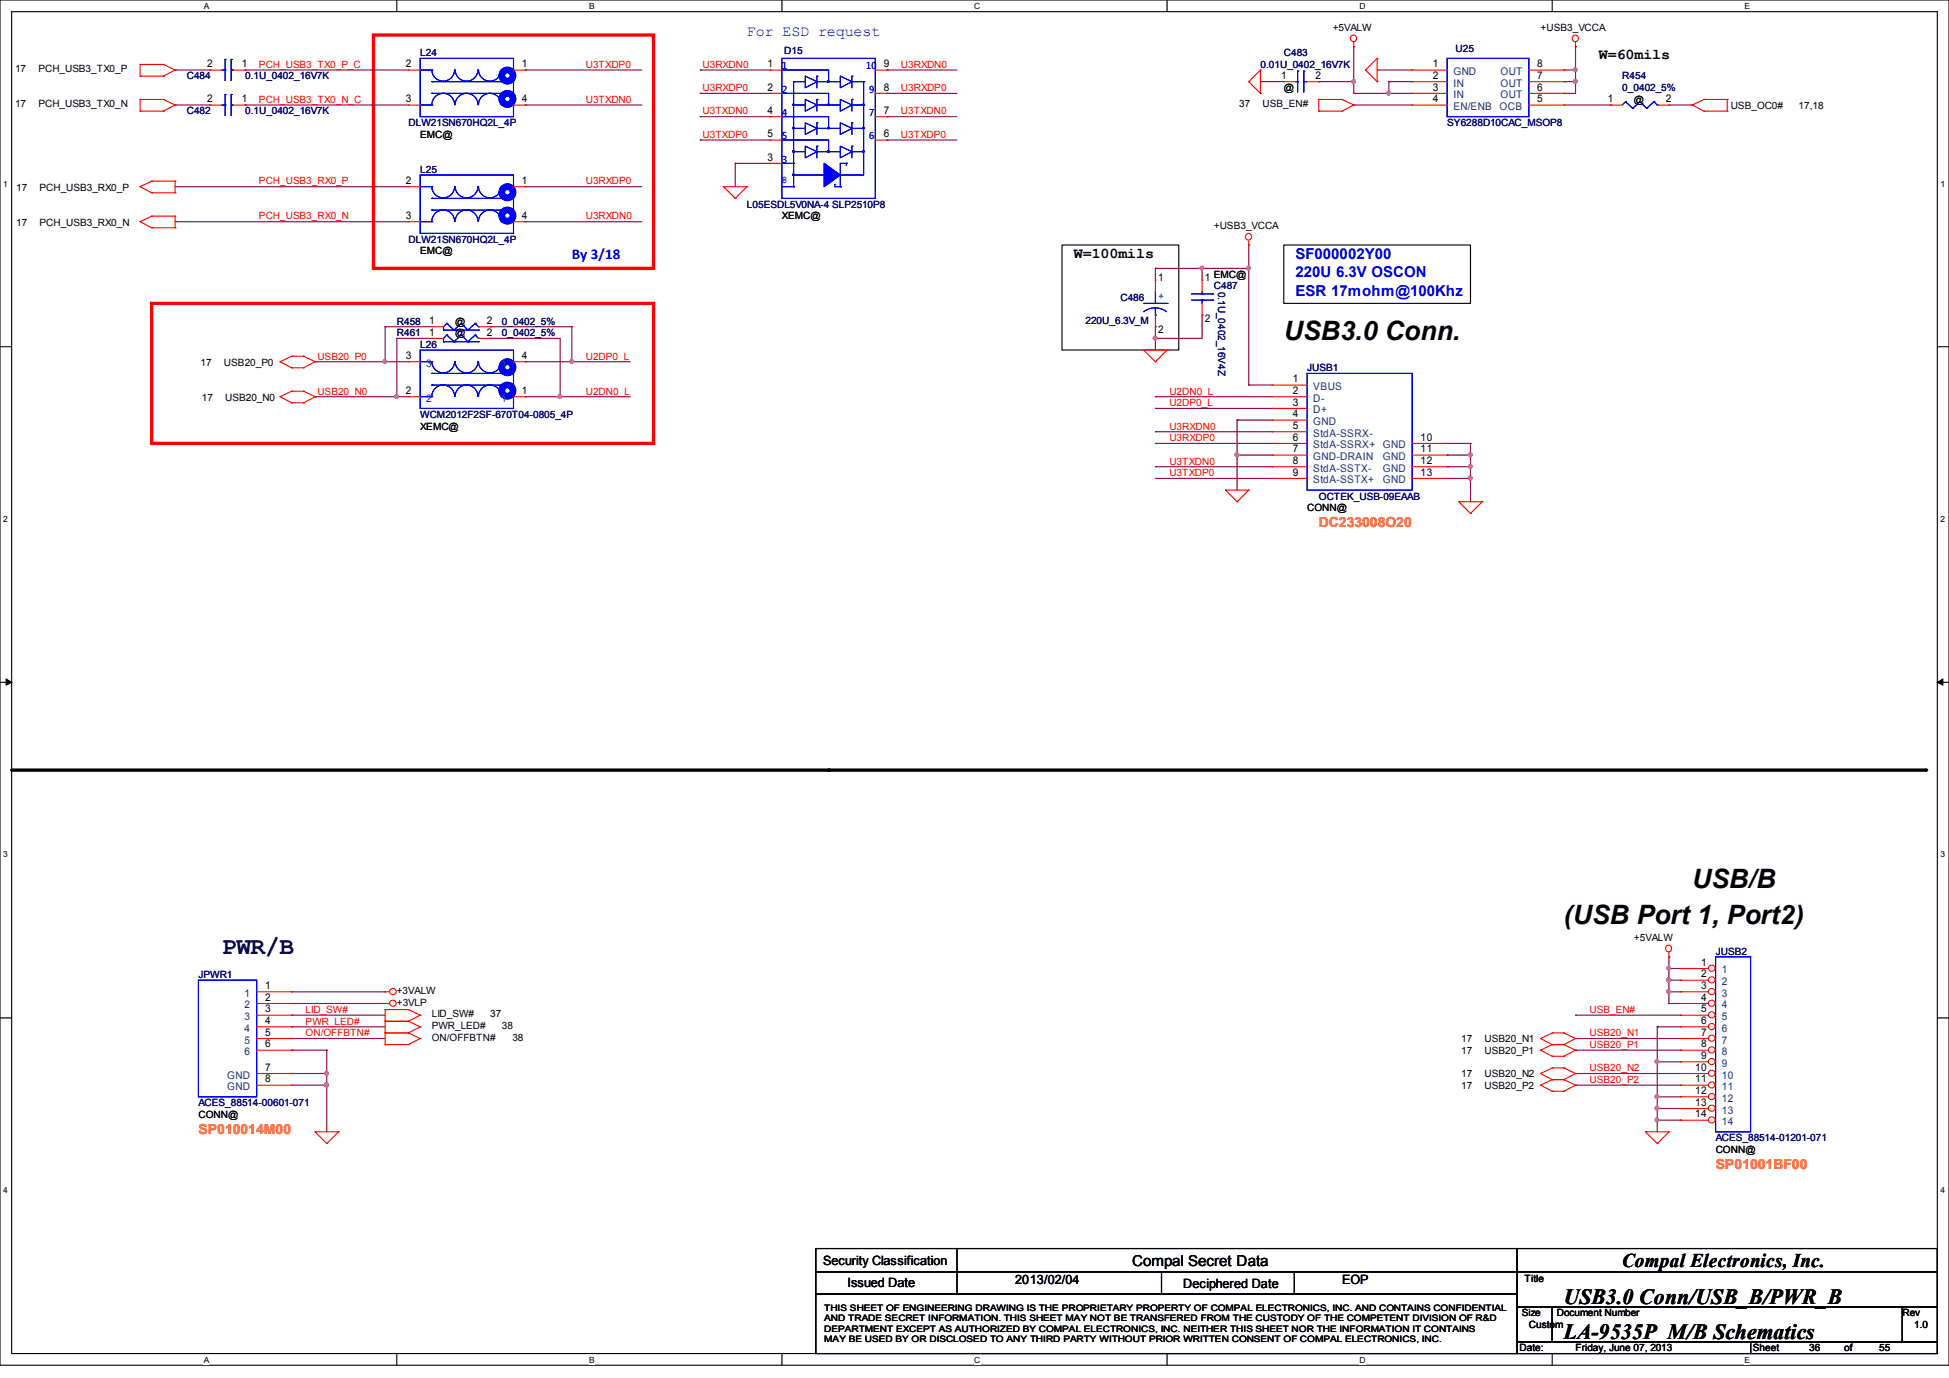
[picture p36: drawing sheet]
<svg xmlns="http://www.w3.org/2000/svg" width="297mm" height="210mm" viewBox="0 0 297 210" stroke-linecap="round" stroke-linejoin="round" font-family="sans-serif">
<defs><g id="words">
<g font-size="4.1">
<text x="195.6" y="51.8">USB3.0 Conn.</text>
<text x="257.8" y="135.4">USB/B</text>
<text x="238.3" y="140.7">(USB Port 1, Port2)</text>
</g>
<text font-size="3.7" fill="#000040" x="33.8" y="145.4">PWR/B</text>
<g font-size="3.3">
<text x="238.3" y="204">LA-9535P M/B Schematics</text>
<text x="238.3" y="198.6">USB3.0 Conn/USB_B/PWR_B</text>
</g>
<text font-size="3" x="247.1" y="193">Compal Electronics, Inc.</text>
<g font-size="2.3" fill="#00f">
<text x="113.8" y="5.5">For ESD request</text>
<text x="87.1" y="39.5">By 3/18</text>
<text x="197.4" y="39.5">SF000002Y00</text>
<text x="197.4" y="42.2">220U 6.3V OSCON</text>
<text x="197.4" y="45">ESR 17mohm@100Khz</text>
</g>
<g font-size="2.3">
<text x="243.6" y="9.1">W=60mils</text>
<text x="163.6" y="39.3">W=100mils</text>
<text x="172.5" y="193">Compal Secret Data</text>
</g>
<g font-size="2.1" fill="#ff8000">
<text x="200.9" y="80.3">DC233008O20</text>
<text x="30.2" y="172.7">SP010014M00</text>
<text x="261.4" y="178.1">SP01001BF00</text>
</g>
<g font-size="1.9">
<text x="125.4" y="192.7">Security Classification</text>
<text x="129.1" y="196.1">Issued Date</text>
<text x="154.7" y="195.6">2013/02/04</text>
<text x="180.2" y="196.3">Deciphered Date</text>
<text x="204.5" y="195.6">EOP</text>
</g>
<g font-size="1.6">
<text x="31.6" y="10.2">2</text>
<text x="36.8" y="10.2">1</text>
<text x="61.8" y="10.2">2</text>
<text x="79.5" y="10.2">1</text>
<text x="116.9" y="10.2">1</text>
<text x="134.6" y="10.2">9</text>
<text x="218.3" y="10.2">1</text>
<text x="234.2" y="10.2">8</text>
<text x="31.6" y="15.6">2</text>
<text x="36.8" y="15.6">1</text>
<text x="61.8" y="15.6">3</text>
<text x="79.5" y="15.6">4</text>
<text x="116.9" y="17.4">4</text>
<text x="116.9" y="13.8">2</text>
<text x="134.6" y="17.4">7</text>
<text x="134.6" y="13.8">8</text>
<text x="195.2" y="12">1</text>
<text x="200.4" y="12">2</text>
<text x="218.3" y="12">2</text>
<text x="218.3" y="13.8">3</text>
<text x="218.3" y="15.6">4</text>
<text x="234.2" y="15.6">5</text>
<text x="234.2" y="13.8">6</text>
<text x="234.2" y="12">7</text>
<text x="245" y="15.6">1</text>
<text x="253.8" y="15.6">2</text>
<text x="116.9" y="20.9">5</text>
<text x="134.6" y="20.9">6</text>
<text x="61.8" y="28">2</text>
<text x="79.5" y="28">1</text>
<text x="116.9" y="24.5">3</text>
<text x="61.8" y="33.4">3</text>
<text x="79.5" y="33.4">4</text>
<text x="176.5" y="42.8">1</text>
<text x="183.6" y="42.8">1</text>
<text x="65.4" y="49.4">1</text>
<text x="65.4" y="51.1">1</text>
<text x="74.2" y="49.4">2</text>
<text x="74.2" y="51.1">2</text>
<text x="176.5" y="50.8">2</text>
<text x="183.6" y="49">2</text>
<text x="61.8" y="54.7">3</text>
<text x="79.5" y="54.7">4</text>
<text x="196.9" y="58.3">1</text>
<text x="61.8" y="60">2</text>
<text x="79.5" y="60">1</text>
<text x="196.9" y="60">2</text>
<text x="196.9" y="61.8">3</text>
<text x="196.9" y="63.6">4</text>
<text x="196.9" y="65.4">5</text>
<text x="196.9" y="67.1">6</text>
<text x="196.9" y="68.9">7</text>
<text x="196.9" y="70.7">8</text>
<text x="216.4" y="67.1">10</text>
<text x="216.4" y="68.9">11</text>
<text x="216.4" y="70.7">12</text>
<text x="196.9" y="72.5">9</text>
<text x="216.4" y="72.5">13</text>
<text x="259.2" y="147.2">1</text>
<text x="259.2" y="148.9">2</text>
<text x="40.4" y="150.7">1</text>
<text x="40.4" y="152.5">2</text>
<text x="40.4" y="154.3">3</text>
<text x="259.2" y="150.7">3</text>
<text x="259.2" y="152.5">4</text>
<text x="259.2" y="154.3">5</text>
<text x="40.4" y="156">4</text>
<text x="40.4" y="157.8">5</text>
<text x="40.4" y="159.6">6</text>
<text x="259.2" y="156">6</text>
<text x="259.2" y="157.8">7</text>
<text x="259.2" y="159.6">8</text>
<text x="259.2" y="161.4">9</text>
<text x="40.4" y="164.9">8</text>
<text x="40.4" y="163.2">7</text>
<text x="258.3" y="163.2">10</text>
<text x="258.3" y="164.9">11</text>
<text x="258.3" y="166.7">12</text>
<text x="258.3" y="168.5">13</text>
<text x="258.3" y="170.3">14</text>
</g>
<g font-size="1.6" fill="#004080">
<text x="221.4" y="11.4">GND</text>
<text x="228.6" y="11.4">OUT</text>
<text x="221.4" y="13.2">IN</text>
<text x="221.4" y="15">IN</text>
<text x="221.4" y="16.8">EN/ENB</text>
<text x="228.4" y="16.8">OCB</text>
<text x="228.6" y="15">OUT</text>
<text x="228.6" y="13.2">OUT</text>
<text x="64.9" y="55.9">3</text>
<text x="76.4" y="55.9">4</text>
<text x="200.1" y="59.4">VBUS</text>
<text x="64.9" y="61.2">2</text>
<text x="76.4" y="61.2">1</text>
<text x="200.1" y="61.2">D-</text>
<text x="200.1" y="63">D+</text>
<text x="200.1" y="64.8">GND</text>
<text x="200.1" y="66.5">StdA-SSRX-</text>
<text x="200.1" y="68.3">StdA-SSRX+</text>
<text x="200.1" y="70.1">GND-DRAIN</text>
<text x="200.1" y="71.9">StdA-SSTX-</text>
<text x="210.7" y="68.3">GND</text>
<text x="210.7" y="70.1">GND</text>
<text x="210.7" y="71.9">GND</text>
<text x="200.1" y="73.7">StdA-SSTX+</text>
<text x="210.7" y="73.7">GND</text>
<text x="262.3" y="148.3">1</text>
<text x="37.3" y="151.9">1</text>
<text x="37.3" y="153.7">2</text>
<text x="37.3" y="155.4">3</text>
<text x="262.3" y="150.1">2</text>
<text x="262.3" y="151.9">3</text>
<text x="262.3" y="153.7">4</text>
<text x="262.3" y="155.4">5</text>
<text x="37.3" y="157.2">4</text>
<text x="37.3" y="159">5</text>
<text x="37.3" y="160.8">6</text>
<text x="262.3" y="157.2">6</text>
<text x="262.3" y="159">7</text>
<text x="262.3" y="160.8">8</text>
<text x="34.6" y="166.1">GND</text>
<text x="34.6" y="164.3">GND</text>
<text x="262.3" y="162.6">9</text>
<text x="262.3" y="164.3">10</text>
<text x="262.3" y="166.1">11</text>
<text x="262.3" y="167.9">12</text>
<text x="262.3" y="169.7">13</text>
<text x="262.3" y="171.5">14</text>
</g>
<g font-size="1.5">
<text x="203" y="4.7">+5VALW</text>
<text x="234.7" y="4.7">+USB3_VCCA</text>
<text x="2.3" y="11">17</text>
<text x="5.8" y="11">PCH_USB3_TX0_P</text>
<text x="2.3" y="16.3">17</text>
<text x="5.8" y="16.3">PCH_USB3_TX0_N</text>
<text x="188.8" y="16.3">37</text>
<text x="192.4" y="16.3">USB_EN#</text>
<text x="195.6" y="13.9">@</text>
<text x="248.9" y="15.7">@</text>
<text x="263.7" y="16.6">USB_OC0#</text>
<text x="274" y="16.6">17,18</text>
<text x="64" y="21">EMC@</text>
<text x="2.5" y="29">17</text>
<text x="6" y="29">PCH_USB3_RX0_P</text>
<text x="2.5" y="34.4">17</text>
<text x="6" y="34.4">PCH_USB3_RX0_N</text>
<text x="119.1" y="33.4">XEMC@</text>
<text x="184.9" y="34.9">+USB3_VCCA</text>
<text x="64" y="38.8">EMC@</text>
<text x="184.9" y="42.3">EMC@</text>
<text x="69.3" y="49.4">@</text>
<text x="69.3" y="51.2">@</text>
<text x="30.6" y="55.7">17</text>
<text x="34.1" y="55.7">USB20_P0</text>
<text x="30.7" y="61">17</text>
<text x="34.3" y="61">USB20_N0</text>
<text x="64" y="65.4">XEMC@</text>
<text x="199.1" y="77.9">CONN@</text>
<text x="248.9" y="143.3">+5VALW</text>
<text x="60.5" y="151.5">+3VALW</text>
<text x="60.5" y="153.2">+3VLP</text>
<text x="65.8" y="155">LID_SW#</text>
<text x="74.7" y="155">37</text>
<text x="65.8" y="158.6">ON/OFFBTN#</text>
<text x="65.8" y="156.8">PWR_LED#</text>
<text x="76.5" y="156.8">38</text>
<text x="78.1" y="158.6">38</text>
<text x="222.6" y="158.8">17</text>
<text x="222.6" y="160.6">17</text>
<text x="226.2" y="158.8">USB20_N1</text>
<text x="226.2" y="160.6">USB20_P1</text>
<text x="222.6" y="165.9">17</text>
<text x="222.6" y="164.2">17</text>
<text x="226.2" y="165.9">USB20_P2</text>
<text x="226.2" y="164.2">USB20_N2</text>
<text x="30.2" y="170.3">CONN@</text>
<text x="261.4" y="175.7">CONN@</text>
<text x="232.3" y="195.4">Title</text>
<text x="231.8" y="200.6">Size</text>
<text x="232.9" y="202.4">Custom</text>
<text x="237.2" y="200.6">Document Number</text>
<text x="289.8" y="200.6">Rev</text>
<text x="291.6" y="202.4">1.0</text>
<text x="231.5" y="205.9">Date:</text>
<text x="240" y="205.9">Friday, June 07, 2013</text>
<text x="267.1" y="205.9">Sheet</text>
<text x="275.6" y="205.9">36</text>
<text x="280.9" y="205.9">of</text>
<text x="286.3" y="205.9">55</text>
</g>
<g font-size="1.5" fill="#f00">
<text x="39.5" y="10.3">PCH_USB3_TX0_P_C</text>
<text x="89.2" y="10.3">U3TXDP0</text>
<text x="107" y="10.3">U3RXDN0</text>
<text x="137.3" y="10.3">U3RXDN0</text>
<text x="39.5" y="15.7">PCH_USB3_TX0_N_C</text>
<text x="89.2" y="15.7">U3TXDN0</text>
<text x="107" y="13.9">U3RXDP0</text>
<text x="107" y="17.4">U3TXDN0</text>
<text x="137.3" y="13.9">U3RXDP0</text>
<text x="137.3" y="17.4">U3TXDN0</text>
<text x="107" y="21">U3TXDP0</text>
<text x="137.3" y="21">U3TXDP0</text>
<text x="39.5" y="28.1">PCH_USB3_RX0_P</text>
<text x="89.2" y="28.1">U3RXDP0</text>
<text x="39.5" y="33.4">PCH_USB3_RX0_N</text>
<text x="89.2" y="33.4">U3RXDN0</text>
<text x="48.3" y="54.8">USB20_P0</text>
<text x="89.2" y="54.8">U2DP0_L</text>
<text x="48.3" y="60.1">USB20_N0</text>
<text x="89.2" y="60.1">U2DN0_L</text>
<text x="178.1" y="60.1">U2DN0_L</text>
<text x="178.1" y="61.9">U2DP0_L</text>
<text x="178.1" y="65.4">U3RXDN0</text>
<text x="178.1" y="70.8">U3TXDN0</text>
<text x="178.1" y="67.2">U3RXDP0</text>
<text x="178.1" y="72.6">U3TXDP0</text>
<text x="46.6" y="154.3">LID_SW#</text>
<text x="242.2" y="154.3">USB_EN#</text>
<text x="46.6" y="157.9">ON/OFFBTN#</text>
<text x="46.6" y="156.1">PWR_LED#</text>
<text x="242.2" y="157.9">USB20_N1</text>
<text x="242.2" y="159.7">USB20_P1</text>
<text x="242.2" y="165">USB20_P2</text>
<text x="242.2" y="163.2">USB20_N2</text>
</g>
<g font-size="1.5" fill="#000080">
<text x="64" y="8.6">L24</text>
<text x="119.5" y="8.2">D15</text>
<text x="192" y="10.3">0.01U_0402_16V7K</text>
<text x="195.6" y="8.6">C483</text>
<text x="221.8" y="7.9">U25</text>
<text x="28.4" y="17.4">C482</text>
<text x="28.4" y="12.1">C484</text>
<text x="37.3" y="17.4">0.1U_0402_16V7K</text>
<text x="37.3" y="12.1">0.1U_0402_16V7K</text>
<text x="247.2" y="12.1">R454</text>
<text x="247.2" y="13.9">0_0402_5%</text>
<text x="62.2" y="19.2">DLW21SN670HQ2L_4P</text>
<text x="220.5" y="19.2">SY6288D10CAC_MSOP8</text>
<text x="64" y="26.3">L25</text>
<text x="113.8" y="31.7">L05ESDL5V0NA-4 SLP2510P8</text>
<text x="62.2" y="37">DLW21SN670HQ2L_4P</text>
<text x="170.7" y="45.9">C486</text>
<text x="184.9" y="44.1">C487</text>
<text x="185.6" y="44.5" transform="rotate(90 185.6 44.5)">0.1U_0402_16V4Z</text>
<text x="60.5" y="49.4">R458</text>
<text x="60.5" y="51.2">R461</text>
<text x="64" y="53">L26</text>
<text x="76.5" y="49.4">0_0402_5%</text>
<text x="76.5" y="51.2">0_0402_5%</text>
<text x="165.4" y="49.4">220U_6.3V_M</text>
<text x="199.1" y="56.6">JUSB1</text>
<text x="64" y="63.7">WCM2012F2SF-670T04-0805_4P</text>
<text x="200.9" y="76.1">OCTEK_USB-09EAAB</text>
<text x="30.2" y="149">JPWR1</text>
<text x="261.4" y="145.5">JUSB2</text>
<text x="30.2" y="168.6">ACES_88514-00601-071</text>
<text x="261.4" y="173.9">ACES_88514-01201-071</text>
</g>
<g font-size="1.5" fill="#00f">
<text x="119.1" y="10.6">1</text>
<text x="132" y="10.6">10</text>
<text x="119.1" y="17.7">4</text>
<text x="119.1" y="14.1">2</text>
<text x="132.4" y="17.7">7</text>
<text x="132.4" y="14.1">9</text>
<text x="119.1" y="21.3">5</text>
<text x="132.4" y="21.3">6</text>
<text x="119.1" y="27.9">8</text>
<text x="119.1" y="24.8">3</text>
<text x="176.5" y="45.6">+</text>
</g>
<g font-size="1.4">
<text x="125.6" y="199.7">THIS SHEET OF ENGINEERING DRAWING IS THE PROPRIETARY PROPERTY OF COMPAL ELECTRONICS, INC. AND CONTAINS CONFIDENTIAL</text>
<text x="125.6" y="201.3">AND TRADE SECRET INFORMATION. THIS SHEET MAY NOT BE TRANSFERED FROM THE CUSTODY OF THE COMPETENT DIVISION OF R&amp;D</text>
<text x="125.6" y="202.9">DEPARTMENT EXCEPT AS AUTHORIZED BY COMPAL ELECTRONICS, INC. NEITHER THIS SHEET NOR THE INFORMATION IT CONTAINS</text>
<text x="125.6" y="204.6">MAY BE USED BY OR DISCLOSED TO ANY THIRD PARTY WITHOUT PRIOR WRITTEN CONSENT OF COMPAL ELECTRONICS, INC.</text>
</g>
<g font-size="1.3">
<text x="31.1" y="1.4">A</text>
<text x="89.7" y="1.4">B</text>
<text x="148.4" y="1.4">C</text>
<text x="207.1" y="1.4">D</text>
<text x="265.8" y="1.4">E</text>
<text x=".5" y="28.4">1</text>
<text x="295.7" y="28.4">1</text>
<text x=".5" y="79.5">2</text>
<text x="295.7" y="79.5">2</text>
<text x=".5" y="130.6">3</text>
<text x="295.7" y="130.6">3</text>
<text x=".5" y="181.8">4</text>
<text x="295.7" y="181.8">4</text>
<text x="31.1" y="207.7">A</text>
<text x="89.7" y="207.7">B</text>
<text x="148.4" y="207.7">C</text>
<text x="207.1" y="207.7">D</text>
<text x="265.8" y="207.7">E</text>
</g>
</g></defs>
<path d="M0 0h296.9v208h-296.9zM1.8 1.8h293.3v204.4h-293.3z" fill="none" stroke="#000" stroke-width=".17"/>
<g fill="#fff">
<path d="M31.1 .3h.7v1.4h-.7z"/>
<path d="M31.1 206.5h.7v1.4h-.7z"/>
</g>
<path d="M60.5 0v1.8M60.5 206.2v1.8" fill="none" stroke="#000" stroke-width=".17"/>
<g fill="#fff">
<path d="M89.7 .3h.9v1.4h-.9z"/>
<path d="M89.7 206.5h.9v1.4h-.9z"/>
</g>
<path d="M119.1 0v1.8M119.1 206.2v1.8" fill="none" stroke="#000" stroke-width=".17"/>
<g fill="#fff">
<path d="M148.4 .3h1v1.4h-1z"/>
<path d="M148.4 206.5h1v1.4h-1z"/>
</g>
<path d="M177.8 0v1.8M177.8 206.2v1.8" fill="none" stroke="#000" stroke-width=".17"/>
<g fill="#fff">
<path d="M207.1 .3h.9v1.4h-.9z"/>
<path d="M207.1 206.5h.9v1.4h-.9z"/>
</g>
<path d="M236.5 0v1.8M236.5 206.2v1.8" fill="none" stroke="#000" stroke-width=".17"/>
<g fill="#fff">
<path d="M265.8 .3h.8v1.4h-.8z"/>
<path d="M265.8 206.5h.8v1.4h-.8z"/>
<path d="M.5 27.3h.7v1.4h-.7z"/>
<path d="M295.7 27.3h.6v1.4h-.6z"/>
<path d="M.5 78.3h.7v1.5h-.7z"/>
<path d="M295.7 78.3h.6v1.5h-.6z"/>
</g>
<path d="M0 52.8h1.8M295.1 52.8h1.8" fill="none" stroke="#000" stroke-width=".17"/>
<g fill="#fff">
<path d="M.5 129.5h.7v1.4h-.7z"/>
<path d="M295.7 129.5h.6v1.4h-.6z"/>
</g>
<path d="M0 104h1.8M295.1 104h1.8" fill="none" stroke="#000" stroke-width=".17"/>
<path d="M.9 103.5l.9 .5-.9 .4zM295.1 104l.9-.5v.9z" fill="#000" stroke="#000" stroke-width=".15"/>
<g fill="#fff">
<path d="M.5 180.6h.7v1.4h-.7z"/>
<path d="M295.7 180.6h.6v1.4h-.6z"/>
</g>
<g fill="none" stroke="#000" stroke-width=".17">
<path d="M161.8 37.3h17.8v16h-17.8zM195.6 37.3h28.4v8.9h-28.4zM0 155.1h1.8M295.1 155.1h1.8M124.3 190.2h106.8v3.6h-106.8zM124.3 193.8h106.8v3.4h-106.8zM124.3 197.2h106.8v9h-106.8zM145.8 193.8h.1M145.8 197.2h.1M145.8 190.2v7M177 197.2h.1M177 193.8v3.4"/>
<path d="M197.2 197.2h.1M197.2 193.8v3.4M231.1 190.2h64v3.6h-64zM231.1 193.8h64v5.3h-64zM231.1 199.1h5.4v5.4h-5.4zM236.5 199.1h53.3v5.4h-53.3zM289.8 199.1h5.3v5.4h-5.3zM231.1 204.5h35.6v1.7h-35.6zM266.7 204.5h28.4v1.7h-28.4z"/>
</g>
<path d="M1.8 117.3h291.6" fill="none" stroke="#000" stroke-width=".51"/>
<g fill="#000">
<circle cx="126.2" cy="117.3" r=".25"/>
<circle cx="293.4" cy="117.3" r=".25"/>
</g>
<path d="M56.9 5.3h42.7v35.6h-42.7zM23.1 46.2h76.5v21.4h-76.5z" fill="none" stroke="#f00" stroke-width=".51"/>
<g fill="none" stroke="#800040" stroke-width=".17">
<path d="M26.7 16h.1M26.7 10.7h.1M26.7 16h5.3M26.7 10.7h5.3M37.3 16h.1M37.3 10.7h.1M37.3 16h24.9M37.3 10.7h24.9M80 10.7h.1M80 16h.1M80 16h17.8M80 10.7h17.8"/>
<path d="M106.7 14.2h.1M106.7 10.7h.1M106.7 17.8h.1M106.7 10.7h10.6M106.7 14.2h10.6M106.7 17.8h10.6M135.1 10.7h.1M135.1 14.2h.1M135.1 17.8h.1M135.1 10.7h10.7M135.1 14.2h10.7M135.1 17.8h10.7"/>
<path d="M192 12.4h.1M192 12.4h3.6M200.9 12.4h.1M200.9 12.4h5.3M206.2 7.1h.1M206.2 12.4h.1M206.2 16h.1M206.2 14.2h.1M206.2 16h8.9M206.2 14.2h8.9M206.2 7.1v7.1M209.8 10.7h.1"/>
<path d="M209.8 10.7h5.3M211.6 14.2h.1M211.6 12.4h.1M211.6 12.4h3.5M211.6 12.4v1.8M238.3 14.2h.1M238.3 12.4h.1M238.3 10.7h.1M238.3 16h7.1M238.3 10.7h1.7M238.3 12.4h1.7M240 10.7h.1"/>
<path d="M240 12.4h.1M240 7.1h.1M240 7.1v7.1h-1.7M245.4 16h.1M254.3 16h3.5M257.8 16h.1M26.7 28.4h.1M26.7 33.8h.1M26.7 28.4h35.5M26.7 33.8h35.5M80 28.4h.1M80 33.8h.1"/>
<path d="M80 28.4h17.8M80 33.8h17.8M106.7 21.3h.1M106.7 21.3h10.6M112 24.9h.1M112 24.9h5.3M112 24.9v3.5M135.1 21.3h.1M135.1 21.3h10.7M190.2 37.3h.1M190.2 37.3v21.4M48 55.1h.1"/>
<path d="M48 55.1h14.2M58.7 49.8h.1M58.7 55.1h.1M58.7 49.8h7.1M58.7 49.8v5.3M60.5 51.6h.1M60.5 51.6h5.3M60.5 51.6v8.9M74.7 51.6h.1M74.7 49.8h.1M74.7 51.6h10.6v8.9M74.7 49.8h12.4"/>
<path d="M80 55.1h.1M80 55.1h16M87.1 49.8h.1M87.1 55.1h.1M87.1 49.8v5.3M176 51.6h.1M176 40.9h.1M176 49.8h.1M176 40.9v1.8M176 49.8v3.5M176 40.9h14.2M183.1 48h.1"/>
<path d="M183.1 40.9h.1M183.1 48v3.6h-7.1M183.1 40.9v1.8M190.2 40.9h.1M190.2 58.7h.1M190.2 58.7h3.6M48 60.5h.1M48 60.5h14.2M60.5 60.5h.1M80 60.5h.1M80 60.5h16M85.3 60.5h.1"/>
<path d="M176 60.5h.1M176 62.2h.1M176 72.9h.1M176 71.1h.1M176 67.6h.1M176 65.8h.1M176 60.5h17.8M176 62.2h17.8M176 72.9h17.8M176 71.1h17.8M176 67.6h17.8M176 65.8h17.8"/>
<path d="M188.5 69.3h.1M188.5 64h.1M188.5 69.3h5.3M188.5 64v10.7M188.5 64h5.3M220.5 69.3h.1M220.5 72.9h.1M220.5 71.1h.1M220.5 67.6h.1M220.5 69.3h3.5M220.5 72.9h3.5M220.5 71.1h3.5"/>
<path d="M220.5 67.6h3.5M224 69.3h.1M224 72.9h.1M224 67.6h.1M224 71.1h.1M224 67.6v8.9M44.4 151.1h.1M44.4 154.7h.1M44.4 158.2h.1M44.4 156.5h.1M44.4 152.9h14.3M44.4 151.1h14.3"/>
<path d="M44.4 156.5h14.3M44.4 154.7h14.3M44.4 158.2h14.3M58.7 152.9h.1M240 154.7h.1M240 158.2h.1M240 154.7h16M240 158.2h16M252.5 156.5h.1M252.5 156.5v16M252.5 156.5h3.5M254.3 151.1h.1"/>
<path d="M254.3 152.9h.1M254.3 145.8h.1M254.3 147.6h.1M254.3 149.4h.1M254.3 145.8v7.1M254.3 152.9h1.7M254.3 151.1h1.7M254.3 147.6h1.7M254.3 149.4h1.7M44.4 163.6h.1M44.4 160h.1M44.4 165.4h5.4"/>
<path d="M44.4 163.6h5.4M44.4 160h5.4M49.8 165.4h.1M49.8 160h.1M49.8 160v12.5M240 165.4h.1M240 163.6h.1M240 160h.1M240 165.4h16M240 163.6h16M240 160h16M252.5 161.8h.1"/>
<path d="M252.5 170.7h.1M252.5 167.1h.1M252.5 168.9h.1M252.5 161.8h3.5M252.5 167.1h3.5M252.5 168.9h3.5M252.5 170.7h3.5M256 170.7h.1"/>
</g>
<g fill="#f0f" stroke="#f0f" stroke-width=".17">
<circle cx="240" cy="10.6" r=".3"/>
<circle cx="206.2" cy="12.4" r=".3"/>
<circle cx="240" cy="12.4" r=".3"/>
<circle cx="211.5" cy="14.2" r=".3"/>
<circle cx="188.4" cy="69.3" r=".3"/>
<circle cx="190.2" cy="40.9" r=".3"/>
<circle cx="176" cy="51.5" r=".3"/>
<circle cx="183.1" cy="40.9" r=".3"/>
<circle cx="224" cy="69.3" r=".3"/>
<circle cx="224" cy="72.9" r=".3"/>
<circle cx="224" cy="71.1" r=".3"/>
<circle cx="87.1" cy="55.1" r=".3"/>
<circle cx="58.6" cy="55.1" r=".3"/>
<circle cx="60.4" cy="60.4" r=".3"/>
<circle cx="85.3" cy="60.4" r=".3"/>
<circle cx="254.2" cy="147.5" r=".3"/>
<circle cx="254.2" cy="151.1" r=".3"/>
<circle cx="254.2" cy="149.3" r=".3"/>
<circle cx="252.4" cy="170.6" r=".3"/>
<circle cx="252.4" cy="161.8" r=".3"/>
<circle cx="49.7" cy="165.3" r=".3"/>
<circle cx="49.7" cy="163.5" r=".3"/>
<circle cx="252.4" cy="167.1" r=".3"/>
<circle cx="252.4" cy="168.9" r=".3"/>
</g>
<g fill="none" stroke="#f00" stroke-width=".17">
<path d="M21.3 16.9h.1M21.3 15.2h.1M21.3 11.6h.1M21.3 9.8h.1M21.3 16.9h3.6M21.3 15.2h3.6M21.3 9.8v1.8M21.3 15.2v1.7M21.3 9.8h3.6M21.3 11.6h3.6M24.9 15.2h.1M24.9 16.9h.1"/>
<path d="M24.9 9.8h.1M24.9 11.6h.1M24.9 15.2l1.8 .8M24.9 9.8l1.8 .9M26.7 16h.1M26.7 10.7h.1M26.7 16l-1.8 .9M26.7 10.7l-1.8 .9M190.2 12.4h.1M190.2 12.4l1.8 1.8M192 14.2h.1M192 10.7h.1"/>
<path d="M192 10.7v3.5M192 10.7l-1.8 1.7M200.9 16.9h.1M200.9 15.2h.1M200.9 16.9h3.6M200.9 15.2h3.6M200.9 15.2v1.7M204.5 16.9h.1M204.5 15.2h.1M204.5 15.2l1.7 .8M206.2 16h.1M206.2 7.1h.1"/>
<path d="M206.2 16l-1.7 .9M206.2 6.4v.7M208 10.7h.1M208 10.7l1.8 1.7M209.8 12.4h.1M209.8 8.9h.1M209.8 8.9v3.5M209.8 8.9l-1.8 1.8M240 7.1h.1M240 6.4v.7M257.8 16h.1M257.8 16l1.8 .9"/>
<path d="M259.6 16.9h.1M259.6 15.2h.1M259.6 16.9h3.5M259.6 15.2l-1.8 .8M259.6 15.2h3.5M263.1 15.2h.1M263.1 16.9h.1M263.1 15.2v1.7M21.3 33.8h.1M21.3 28.4h.1M21.3 33.8l1.8 .9M21.3 28.4l1.8 1"/>
<path d="M23.1 32.9h.1M23.1 34.7h.1M23.1 27.6h.1M23.1 29.4h.1M23.1 32.9h3.6M23.1 32.9l-1.8 .9M23.1 34.7h3.6M23.1 27.6h3.6M23.1 27.6l-1.8 .8M23.1 29.4h3.6M26.7 34.7h.1M26.7 32.9h.1"/>
<path d="M26.7 29.4h.1M26.7 27.6h.1M26.7 27.6v1.8M26.7 32.9v1.8M110.2 28.4h.1M110.2 28.4h3.6M110.2 28.4l1.8 1.8M112 30.2h.1M113.8 28.4h.1M113.8 28.4l-1.8 1.8M190.2 37.3h.1M190.2 36.7v.6"/>
<path d="M42.7 55.1h.1M42.7 55.1l1.7 .9M44.4 59.6h.1M44.4 54.3h.1M44.4 56h.1M44.4 59.6l-1.7 .9M44.4 59.6h1.8M44.4 54.3l-1.7 .8M44.4 54.3h1.8M44.4 56h1.8M46.2 59.6h.1M46.2 54.3h.1"/>
<path d="M46.2 56h.1M46.2 59.6l1.8 .9M46.2 54.3l1.8 .8M48 55.1h.1M48 55.1l-1.8 .9M65.8 49.8h.1M65.8 49.8h1.8M72.9 49.8h1.8M74.7 49.8h.1M174.2 53.3h.1M174.2 53.3h3.6M174.2 53.3l1.8 1.8"/>
<path d="M176 55.1h.1M177.8 53.3h.1M177.8 53.3l-1.8 1.8M42.7 60.5h.1M42.7 60.5l1.7 .9M44.4 61.4h.1M44.4 61.4h1.8M46.2 61.4h.1M48 60.5h.1M48 60.5l-1.8 .9M186.7 74.7h.1M186.7 74.7h3.5"/>
<path d="M186.7 74.7l1.8 1.8M188.5 76.5h.1M190.2 74.7h.1M190.2 74.7l-1.7 1.8M222.2 76.5h.1M222.2 76.5h3.6M222.2 76.5l1.8 1.7M224 78.2h.1M225.8 76.5h.1M225.8 76.5l-1.8 1.7M39.1 151.1h5.3M39.1 152.9h5.3"/>
<path d="M39.1 154.7h5.3M39.1 156.5h5.3M39.1 158.2h5.3M44.4 151.1h.1M44.4 152.9h.1M44.4 154.7h.1M44.4 156.5h.1M44.4 158.2h.1M58.7 153.8h.1M58.7 155.6h.1M58.7 157.4h.1M58.7 159.2h.1"/>
<path d="M58.7 151.1h.1M58.7 152.9h.1M58.7 157.4h3.5M58.7 159.2h3.5M58.7 153.8h3.5M58.7 153.8v5.4M58.7 155.6h3.5M58.7 151.1h.7M58.7 152.9h.7M62.2 153.8h.1M62.2 155.6h.1M62.2 157.4h.1"/>
<path d="M62.2 159.2h.1M62.2 153.8l1.8 .9M62.2 157.4l1.8 .8M62.2 155.6l1.8 .9M64 154.7h.1M64 158.2h.1M64 156.5h.1M64 154.7l-1.8 .9M64 158.2l-1.8 1M64 156.5l-1.8 .9M234.7 158.2h.1M234.7 158.2l1.8 1"/>
<path d="M236.5 157.4h.1M236.5 159.2h.1M236.5 157.4l-1.8 .8M236.5 157.4h1.8M236.5 159.2h1.8M236.5 159.2l-1.8 .8M238.3 157.4h.1M238.3 159.2h.1M238.3 157.4l1.7 .8M238.3 159.2l1.7 .8M240 158.2h.1M240 158.2l-1.7 1"/>
<path d="M254.3 145.8h.1M254.3 145.1v.7M39.1 160h5.3M39.1 165.4h5.3M39.1 163.6h5.3M44.4 160h.1M44.4 165.4h.1M44.4 163.6h.1M48 172.5h.1M48 172.5h3.6M48 172.5l1.8 1.7M49.8 174.2h.1"/>
<path d="M51.6 172.5h.1M51.6 172.5l-1.8 1.7M234.7 165.4h.1M234.7 163.6h.1M234.7 160h.1M234.7 165.4l1.8 .9M234.7 163.6l1.8 .9M234.7 160l1.8 1M236.5 164.5h.1M236.5 166.3h.1M236.5 162.7h.1M236.5 161h.1"/>
<path d="M236.5 164.5l-1.8 .9M236.5 164.5h1.8M236.5 166.3h1.8M236.5 162.7l-1.8 .9M236.5 162.7h1.8M236.5 161h1.8M238.3 164.5h.1M238.3 166.3h.1M238.3 162.7h.1M238.3 161h.1M238.3 164.5l1.7 .9M238.3 162.7l1.7 .9"/>
<path d="M240 165.4h.1M240 163.6h.1M240 160h.1M240 165.4l-1.7 .9M240 163.6l-1.7 .9M240 160l-1.7 1M250.7 172.5h.1M250.7 172.5h3.6M250.7 172.5l1.8 1.7M252.5 174.2h.1M254.3 172.5h.1M254.3 172.5l-1.8 1.7"/>
<circle cx="206.2" cy="5.8" r=".49"/>
<circle cx="240" cy="5.8" r=".49"/>
<circle cx="190.2" cy="36.1" r=".49"/>
<circle cx="59.9" cy="151.1" r=".49"/>
<circle cx="59.9" cy="152.9" r=".49"/>
<circle cx="254.2" cy="144.5" r=".49"/>
</g>
<g fill="none" stroke="#00f" stroke-width=".17">
<path d="M64 55.1h1.8M65.8 55.1a1.74 1.74 0 0 0 1.7 1.7 1.74 1.74 0 0 0 1.8-1.7M65.8 55.1h.1M65.8 58.7h.1M65.8 56.9h.1M65.8 58.7h10.7M65.8 56.9h10.7M67.6 50.3h.1M67.6 50.3h5.3M68.1 49.3h.1M68.1 49.3l-.5 .5v.5M68.1 49.3l1.1 1"/>
<path d="M69.2 50.3h.1M69.3 55.1a1.74 1.74 0 0 0 1.8 1.7 1.74 1.74 0 0 0 1.7-1.7M70.3 49.3h.1M70.3 49.3l-1.1 1M70.3 49.3l1 1M71.3 50.3h.1M72.4 49.3h.1M72.4 49.3l-1.1 1M72.4 49.3l.5 .5M72.9 49.8h.1M72.9 50.3h.1M72.9 55.1a1.74 1.74 0 0 0 1.7 1.7 1.74 1.74 0 0 0 1.8-1.7"/>
<path d="M76.5 55.1h.1M76.5 55.1h1.7M64 60.5h1.8M65.8 60.5h.1M65.8 60.4a1.74 1.74 0 0 1 1.7-1.7 1.74 1.74 0 0 1 1.8 1.7M69.3 60.4a1.74 1.74 0 0 1 1.8-1.7 1.74 1.74 0 0 1 1.7 1.7M72.9 60.4a1.74 1.74 0 0 1 1.7-1.7 1.74 1.74 0 0 1 1.8 1.7M76.5 60.5h.1M76.5 60.5h1.7M30.2 149.4h8.9v17.7h-8.9z"/>
</g>
<g fill="#fff" stroke="#00f" stroke-width="1">
<circle cx="77.3" cy="59.5" r=".85"/>
<circle cx="77.3" cy="56" r=".85"/>
</g>
<g fill="none" stroke="#00f" stroke-width=".17">
<path d="M64 53.3h14.2v8.9h-14.2zM64 55.1h1.8M65.8 55.1a1.74 1.74 0 0 0 1.7 1.7 1.74 1.74 0 0 0 1.8-1.7M65.8 55.1h.1M65.8 58.7h.1M65.8 56.9h.1M65.8 58.7h10.7M65.8 56.9h10.7M69.3 55.1a1.74 1.74 0 0 0 1.8 1.7 1.74 1.74 0 0 0 1.7-1.7M72.9 55.1a1.74 1.74 0 0 0 1.7 1.7 1.74 1.74 0 0 0 1.8-1.7M76.5 55.1h.1M76.5 55.1h1.7"/>
<path d="M64 60.5h1.8M65.8 60.5h.1M65.8 60.4a1.74 1.74 0 0 1 1.7-1.7 1.74 1.74 0 0 1 1.8 1.7M69.3 60.4a1.74 1.74 0 0 1 1.8-1.7 1.74 1.74 0 0 1 1.7 1.7M72.9 60.4a1.74 1.74 0 0 1 1.7-1.7 1.74 1.74 0 0 1 1.8 1.7M76.5 60.5h.1M76.5 60.5h1.7"/>
</g>
<g fill="#fff" stroke="#00f" stroke-width="1">
<circle cx="77.3" cy="59.5" r=".85"/>
<circle cx="77.3" cy="56" r=".85"/>
</g>
<path d="M64 53.3h14.2v8.9h-14.2zM261.4 145.8h5.3v26.7h-5.3z" fill="none" stroke="#00f" stroke-width=".17"/>
<path d="M62.2 55.1h.1M62.2 55.1h1.8M78.2 55.1h1.8M80 55.1h.1M62.2 60.5h.1M62.2 60.5h1.8M78.2 60.5h1.8M80 60.5h.1" fill="none" stroke="#f00" stroke-width=".17"/>
<circle cx="260.8" cy="147.5" r=".49" fill="#fff" stroke="#f00" stroke-width=".17"/>
<path d="M256 147.6h.1M256 147.6h4.3" fill="none" stroke="#f00" stroke-width=".17"/>
<circle cx="260.8" cy="149.3" r=".49" fill="#fff" stroke="#f00" stroke-width=".17"/>
<path d="M256 149.4h.1M256 149.4h4.3" fill="none" stroke="#f00" stroke-width=".17"/>
<circle cx="260.8" cy="151.1" r=".49" fill="#fff" stroke="#f00" stroke-width=".17"/>
<path d="M256 151.1h.1M256 151.1h4.3" fill="none" stroke="#f00" stroke-width=".17"/>
<circle cx="260.8" cy="152.9" r=".49" fill="#fff" stroke="#f00" stroke-width=".17"/>
<path d="M256 152.9h.1M256 152.9h4.3" fill="none" stroke="#f00" stroke-width=".17"/>
<circle cx="260.8" cy="154.6" r=".49" fill="#fff" stroke="#f00" stroke-width=".17"/>
<path d="M256 154.7h.1M256 154.7h4.3" fill="none" stroke="#f00" stroke-width=".17"/>
<circle cx="260.8" cy="156.4" r=".49" fill="#fff" stroke="#f00" stroke-width=".17"/>
<path d="M256 156.5h.1M256 156.5h4.3" fill="none" stroke="#f00" stroke-width=".17"/>
<circle cx="260.8" cy="158.2" r=".49" fill="#fff" stroke="#f00" stroke-width=".17"/>
<path d="M256 158.2h.1M256 158.2h4.3" fill="none" stroke="#f00" stroke-width=".17"/>
<circle cx="260.8" cy="160" r=".49" fill="#fff" stroke="#f00" stroke-width=".17"/>
<path d="M256 160h.1M256 160h4.3" fill="none" stroke="#f00" stroke-width=".17"/>
<circle cx="260.8" cy="161.8" r=".49" fill="#fff" stroke="#f00" stroke-width=".17"/>
<path d="M256 161.8h.1M256 161.8h4.3" fill="none" stroke="#f00" stroke-width=".17"/>
<circle cx="260.8" cy="163.5" r=".49" fill="#fff" stroke="#f00" stroke-width=".17"/>
<path d="M256 163.6h.1M256 163.6h4.3" fill="none" stroke="#f00" stroke-width=".17"/>
<circle cx="260.8" cy="165.3" r=".49" fill="#fff" stroke="#f00" stroke-width=".17"/>
<path d="M256 165.4h.1M256 165.4h4.3" fill="none" stroke="#f00" stroke-width=".17"/>
<circle cx="260.8" cy="167.1" r=".49" fill="#fff" stroke="#f00" stroke-width=".17"/>
<path d="M256 167.1h.1M256 167.1h4.3" fill="none" stroke="#f00" stroke-width=".17"/>
<circle cx="260.8" cy="168.9" r=".49" fill="#fff" stroke="#f00" stroke-width=".17"/>
<path d="M256 168.9h.1M256 168.9h4.3" fill="none" stroke="#f00" stroke-width=".17"/>
<circle cx="260.8" cy="170.6" r=".49" fill="#fff" stroke="#f00" stroke-width=".17"/>
<g fill="none" stroke="#f00" stroke-width=".17">
<path d="M32 16h.1M32 16h1.8M35.6 16h1.7M37.3 16h.1M195.6 12.4h.1M195.6 12.4h1.8M199.1 12.4h1.8M200.9 12.4h.1M215.1 10.7h.1M215.1 12.4h.1M215.1 14.2h.1M215.1 16h.1"/>
<path d="M215.1 12.4h5.4M215.1 10.7h5.4M215.1 14.2h5.4M215.1 16h5.4M232.9 12.4h5.4M232.9 10.7h5.4M232.9 14.2h5.4M232.9 16h5.4M238.3 16h.1M238.3 14.2h.1M238.3 12.4h.1M238.3 10.7h.1"/>
<path d="M183.1 42.7h.1M183.1 48h.1M183.1 42.7v1.7M183.1 46.2v1.8M193.8 58.7h.1M193.8 58.7h5.3M193.8 60.5h.1M193.8 62.2h.1M193.8 64h.1M193.8 65.8h.1M193.8 67.6h.1M193.8 69.3h.1"/>
<path d="M193.8 71.1h.1M193.8 72.9h.1M193.8 60.5h5.3M193.8 62.2h5.3M193.8 64h5.3M193.8 65.8h5.3M193.8 67.6h5.3M193.8 69.3h5.3M193.8 71.1h5.3M193.8 72.9h5.3M215.1 67.6h5.4M215.1 69.3h5.4"/>
<path d="M215.1 71.1h5.4M215.1 72.9h5.4M220.5 67.6h.1M220.5 69.3h.1M220.5 71.1h.1M220.5 72.9h.1M256 170.7h.1M256 170.7h4.3"/>
</g>
<g fill="none" stroke="#00f" stroke-width=".17">
<path d="M33.8 16h.5M34.3 14.4h.1M34.3 16h.1M34.3 14.4v3.2M35.2 16h.1M35.2 14.4h.1M35.2 16h.4M35.2 14.4v3.2M197.4 12.4h.3M197.7 12.4h.1M197.7 10.8h.1M197.7 10.8v3.3"/>
<path d="M198.6 10.8h.1M198.6 12.4h.1M198.6 12.4h.5M198.6 10.8v3.3M220.5 8.9h12.4v8.9h-12.4zM64 28.4h1.8M64 33.8h1.8M65.8 28.4h.1M65.8 28.4a1.74 1.74 0 0 0 1.7 1.7 1.74 1.74 0 0 0 1.8-1.7M65.8 33.7a1.74 1.74 0 0 1 1.7-1.7 1.74 1.74 0 0 1 1.8 1.7M65.8 33.8h.1M65.8 30.2h.1"/>
<path d="M65.8 32h.1M65.8 30.2h10.7M65.8 32h10.7M69.3 28.4a1.74 1.74 0 0 0 1.8 1.7 1.74 1.74 0 0 0 1.7-1.7M69.3 33.7a1.74 1.74 0 0 1 1.8-1.7 1.74 1.74 0 0 1 1.7 1.7M72.9 28.4a1.74 1.74 0 0 0 1.7 1.7 1.74 1.74 0 0 0 1.8-1.7M72.9 33.7a1.74 1.74 0 0 1 1.7-1.7 1.74 1.74 0 0 1 1.8 1.7M76.5 28.4h.1M76.5 33.8h.1M76.5 28.4h1.7M76.5 33.8h1.7M181.5 45.7h3.2"/>
<path d="M181.5 44.8h3.2M183.1 44.8h.1M183.1 45.7h.1M183.1 44.4v.4M183.1 45.7v.5M184.7 45.7h.1M184.7 44.8h.1M199.1 56.9h16v17.8h-16z"/>
</g>
<g fill="#fff" stroke="#00f" stroke-width="1">
<circle cx="77.3" cy="29.3" r=".85"/>
<circle cx="77.3" cy="32.9" r=".85"/>
</g>
<g fill="none" stroke="#00f" stroke-width=".17">
<path d="M64 26.7h14.2v8.9h-14.2zM64 28.4h1.8M64 33.8h1.8M65.8 28.4h.1M65.8 28.4a1.74 1.74 0 0 0 1.7 1.7 1.74 1.74 0 0 0 1.8-1.7M65.8 33.7a1.74 1.74 0 0 1 1.7-1.7 1.74 1.74 0 0 1 1.8 1.7M65.8 33.8h.1M65.8 30.2h.1M65.8 32h.1M65.8 30.2h10.7M65.8 32h10.7M69.3 28.4a1.74 1.74 0 0 0 1.8 1.7 1.74 1.74 0 0 0 1.7-1.7"/>
<path d="M69.3 33.7a1.74 1.74 0 0 1 1.8-1.7 1.74 1.74 0 0 1 1.7 1.7M72.9 28.4a1.74 1.74 0 0 0 1.7 1.7 1.74 1.74 0 0 0 1.8-1.7M72.9 33.7a1.74 1.74 0 0 1 1.7-1.7 1.74 1.74 0 0 1 1.8 1.7M76.5 28.4h.1M76.5 33.8h.1M76.5 28.4h1.7M76.5 33.8h1.7"/>
</g>
<g fill="#fff" stroke="#00f" stroke-width="1">
<circle cx="77.3" cy="29.3" r=".85"/>
<circle cx="77.3" cy="32.9" r=".85"/>
</g>
<g fill="none" stroke="#00f" stroke-width=".17">
<path d="M33.8 10.7h.5M34.3 9.1h.1M34.3 10.7h.1M34.3 9.1v3.2M35.2 10.7h.1M35.2 9.1h.1M35.2 10.7h.4M35.2 9.1v3.2M64 16h1.8M64 10.7h1.8M65.8 10.7h.1M65.8 10.6a1.74 1.74 0 0 0 1.7 1.8 1.74 1.74 0 0 0 1.8-1.8"/>
<path d="M65.8 16a1.74 1.74 0 0 1 1.7-1.8 1.74 1.74 0 0 1 1.8 1.8M65.8 16h.1M65.8 12.4h.1M65.8 14.2h.1M65.8 12.4h10.7M65.8 14.2h10.7M69.3 10.6a1.74 1.74 0 0 0 1.8 1.8 1.74 1.74 0 0 0 1.7-1.8M69.3 16a1.74 1.74 0 0 1 1.8-1.8 1.74 1.74 0 0 1 1.7 1.8M72.9 10.6a1.74 1.74 0 0 0 1.7 1.8 1.74 1.74 0 0 0 1.8-1.8M72.9 16a1.74 1.74 0 0 1 1.7-1.8 1.74 1.74 0 0 1 1.8 1.8M76.5 10.7h.1M76.5 16h.1"/>
<path d="M76.5 16h1.7M76.5 10.7h1.7M119.1 8.9h14.2v21.3h-14.2zM119.1 17.8h.1M119.1 14.2h.1M119.1 10.7h.1M119.1 10.7h7.1v1.7M119.1 14.2h7.1v1.8M119.1 17.8h7.1v1.8M120.9 16h.1M120.9 19.6h.1M120.9 12.4h.1"/>
<path d="M120.9 16h1.8M120.9 19.6h1.8M120.9 12.4h1.8M120.9 12.4v16M122.7 15.2l1.8 .8-1.8 .9zM122.7 18.7l1.8 .9-1.8 .9zM122.7 11.6l1.8 .8-1.8 1zM124.5 15.2h.1M124.5 16h.1M124.5 19.6h.1M124.5 18.7h.1M124.5 11.6h.1"/>
<path d="M124.5 12.4h.1M124.5 11.6v1.8M124.5 15.2v1.7M124.5 18.7v1.8M124.5 16h3.5M124.5 19.6h3.5M124.5 12.4h3.5M126.2 12.4h.1M126.2 16h.1M126.2 19.6h.1M128 11.6l1.8 .8-1.8 1zM128 15.2l1.8 .8-1.8 .9z"/>
<path d="M128 18.7l1.8 .9-1.8 .9zM129.8 11.6h.1M129.8 15.2h.1M129.8 18.7h.1M129.8 16h1.8M129.8 19.6h1.8M129.8 12.4h1.8M129.8 11.6v1.8M129.8 15.2v1.7M129.8 18.7v1.8M131.6 16h.1M131.6 19.6h.1"/>
<path d="M131.6 12.4h.1M131.6 12.4v14.3h-10.7M247.6 15.5h.1M247.6 15.5l-.5 .5M247.6 15.5l1.2 1M248.8 16.5h.1M249.9 15.5h.1M249.9 15.5l-1.1 1M249.9 15.5l1 1M250.9 16.5h.1M252 15.5h.1M252 15.5l-1.1 1"/>
<path d="M252 15.5l.5 .5M252.5 16h.1M64 26.7h14.2v8.9h-14.2zM119.1 21.3h.1M119.1 21.3h7.1v1.8M119.1 24.9h1.8M119.1 28.4h1.8M120.9 23.1h.1M120.9 26.7h.1M120.9 24.9h.1M120.9 28.4h.1M120.9 23.1h1.8"/>
<path d="M122.7 22.3l1.8 .8-1.8 .9zM124.5 23.1h.1M124.5 22.3h.1M124.5 22.3v1.7M124.5 23.1h3.5M126.2 23.1h.1M126.2 26.7h.1M127.2 28.1h.1M127.2 28.1v.3h.8M128 22.3l1.8 .8-1.8 .9zM128 28.4h.1M128.9 24.9h.1"/>
<path d="M128.9 24.9h-.9v3.5M128.9 24.9v.3M129.8 22.3h.1M129.8 23.1h1.8M129.8 22.3v1.7M131.6 23.1h.1M67.6 52.1h.1M67.6 52.1h5.3M68.1 51.1h.1M68.1 51.1l-.5 .5v.5M68.1 51.1l1.1 1M69.2 52.1h.1"/>
<path d="M70.3 51.1h.1M70.3 51.1l-1.1 1M70.3 51.1l1 1M71.3 52.1h.1M72.4 51.1h.1M72.4 51.1l-1.1 1M72.4 51.1l.5 .5M72.9 51.6h.1M72.9 52.1h.1"/>
</g>
<g fill="none" stroke="#f00" stroke-width=".17">
<path d="M32 10.7h.1M32 10.7h1.8M35.6 10.7h1.7M37.3 10.7h.1M117.3 17.8h.1M117.3 10.7h.1M117.3 14.2h.1M117.3 17.8h1.8M117.3 10.7h1.8M117.3 14.2h1.8M133.3 17.8h1.8M133.3 10.7h1.8"/>
<path d="M133.3 14.2h1.8M135.1 17.8h.1M135.1 10.7h.1M135.1 14.2h.1M245.4 16h.1M245.4 16h1.7M252.5 16h1.8M254.3 16h.1M62.2 28.4h.1M62.2 33.8h.1M62.2 28.4h1.8M62.2 33.8h1.8"/>
<path d="M78.2 28.4h1.8M78.2 33.8h1.8M80 28.4h.1M80 33.8h.1M117.3 21.3h.1M117.3 24.9h.1M117.3 21.3h1.8M117.3 24.9h1.8M133.3 21.3h1.8M135.1 21.3h.1M65.8 51.6h.1M65.8 51.6h1.8"/>
<path d="M72.9 51.6h1.8M74.7 51.6h.1"/>
</g>
<g fill="#00f" stroke="#00f" stroke-width=".17">
<path d="M125.6 24.9l2.4 1.8-2.4 1.7z"/>
<circle cx="126.2" cy="16" r=".13"/>
<circle cx="120.9" cy="16" r=".13"/>
<circle cx="120.9" cy="23.1" r=".13"/>
<circle cx="120.9" cy="19.5" r=".13"/>
<circle cx="126.2" cy="23.1" r=".13"/>
<circle cx="126.2" cy="19.5" r=".13"/>
<circle cx="126.2" cy="12.4" r=".13"/>
<circle cx="120.9" cy="26.6" r=".13"/>
<circle cx="131.5" cy="16" r=".13"/>
<circle cx="131.5" cy="19.5" r=".13"/>
<circle cx="131.5" cy="23.1" r=".13"/>
</g>
<g fill="#fff" stroke="#00f" stroke-width="1">
<circle cx="77.3" cy="11.5" r=".85"/>
<circle cx="77.3" cy="15.1" r=".85"/>
</g>
<g fill="none" stroke="#00f" stroke-width=".17">
<path d="M64 8.9h14.2v8.9h-14.2zM64 10.7h1.8M64 16h1.8M65.8 10.7h.1M65.8 10.6a1.74 1.74 0 0 0 1.7 1.8 1.74 1.74 0 0 0 1.8-1.8M65.8 16a1.74 1.74 0 0 1 1.7-1.8 1.74 1.74 0 0 1 1.8 1.8M65.8 16h.1M65.8 12.4h.1M65.8 14.2h.1M65.8 12.4h10.7M65.8 14.2h10.7M69.3 10.6a1.74 1.74 0 0 0 1.8 1.8 1.74 1.74 0 0 0 1.7-1.8"/>
<path d="M69.3 16a1.74 1.74 0 0 1 1.8-1.8 1.74 1.74 0 0 1 1.7 1.8M72.9 10.6a1.74 1.74 0 0 0 1.7 1.8 1.74 1.74 0 0 0 1.8-1.8M72.9 16a1.74 1.74 0 0 1 1.7-1.8 1.74 1.74 0 0 1 1.8 1.8M76.5 10.7h.1M76.5 16h.1M76.5 10.7h1.7M76.5 16h1.7"/>
</g>
<g fill="#fff" stroke="#00f" stroke-width="1">
<circle cx="77.3" cy="11.5" r=".85"/>
<circle cx="77.3" cy="15.1" r=".85"/>
</g>
<path d="M64 8.9h14.2v8.9h-14.2zM174.2 47.5a2.83 2.83 0 0 1 3.5 0M174.2 46.2h3.6M176 46.2h.1M176 48h.1M176 44.4v1.8M176 46.9v1.1M177.8 46.2h.1" fill="none" stroke="#00f" stroke-width=".17"/>
<path d="M62.2 10.7h.1M62.2 16h.1M62.2 10.7h1.8M62.2 16h1.8M78.2 10.7h1.8M78.2 16h1.8M80 10.7h.1M80 16h.1M176 42.7h.1M176 49.8h.1M176 42.7v1.7M176 48v1.8" fill="none" stroke="#f00" stroke-width=".17"/>
<g fill="#f0f" stroke="#f0f" stroke-width=".17">
<circle cx="240" cy="10.6" r=".3"/>
<circle cx="206.2" cy="12.4" r=".3"/>
<circle cx="240" cy="12.4" r=".3"/>
<circle cx="211.5" cy="14.2" r=".3"/>
<circle cx="188.4" cy="69.3" r=".3"/>
<circle cx="190.2" cy="40.9" r=".3"/>
<circle cx="176" cy="51.5" r=".3"/>
<circle cx="183.1" cy="40.9" r=".3"/>
<circle cx="224" cy="69.3" r=".3"/>
<circle cx="224" cy="72.9" r=".3"/>
<circle cx="224" cy="71.1" r=".3"/>
<circle cx="87.1" cy="55.1" r=".3"/>
<circle cx="58.6" cy="55.1" r=".3"/>
<circle cx="60.4" cy="60.4" r=".3"/>
<circle cx="85.3" cy="60.4" r=".3"/>
<circle cx="254.2" cy="147.5" r=".3"/>
<circle cx="254.2" cy="151.1" r=".3"/>
<circle cx="254.2" cy="149.3" r=".3"/>
<circle cx="252.4" cy="170.6" r=".3"/>
<circle cx="252.4" cy="161.8" r=".3"/>
<circle cx="49.7" cy="165.3" r=".3"/>
<circle cx="49.7" cy="163.5" r=".3"/>
<circle cx="252.4" cy="167.1" r=".3"/>
<circle cx="252.4" cy="168.9" r=".3"/>
</g>
<use href="#words"/>
</svg>
